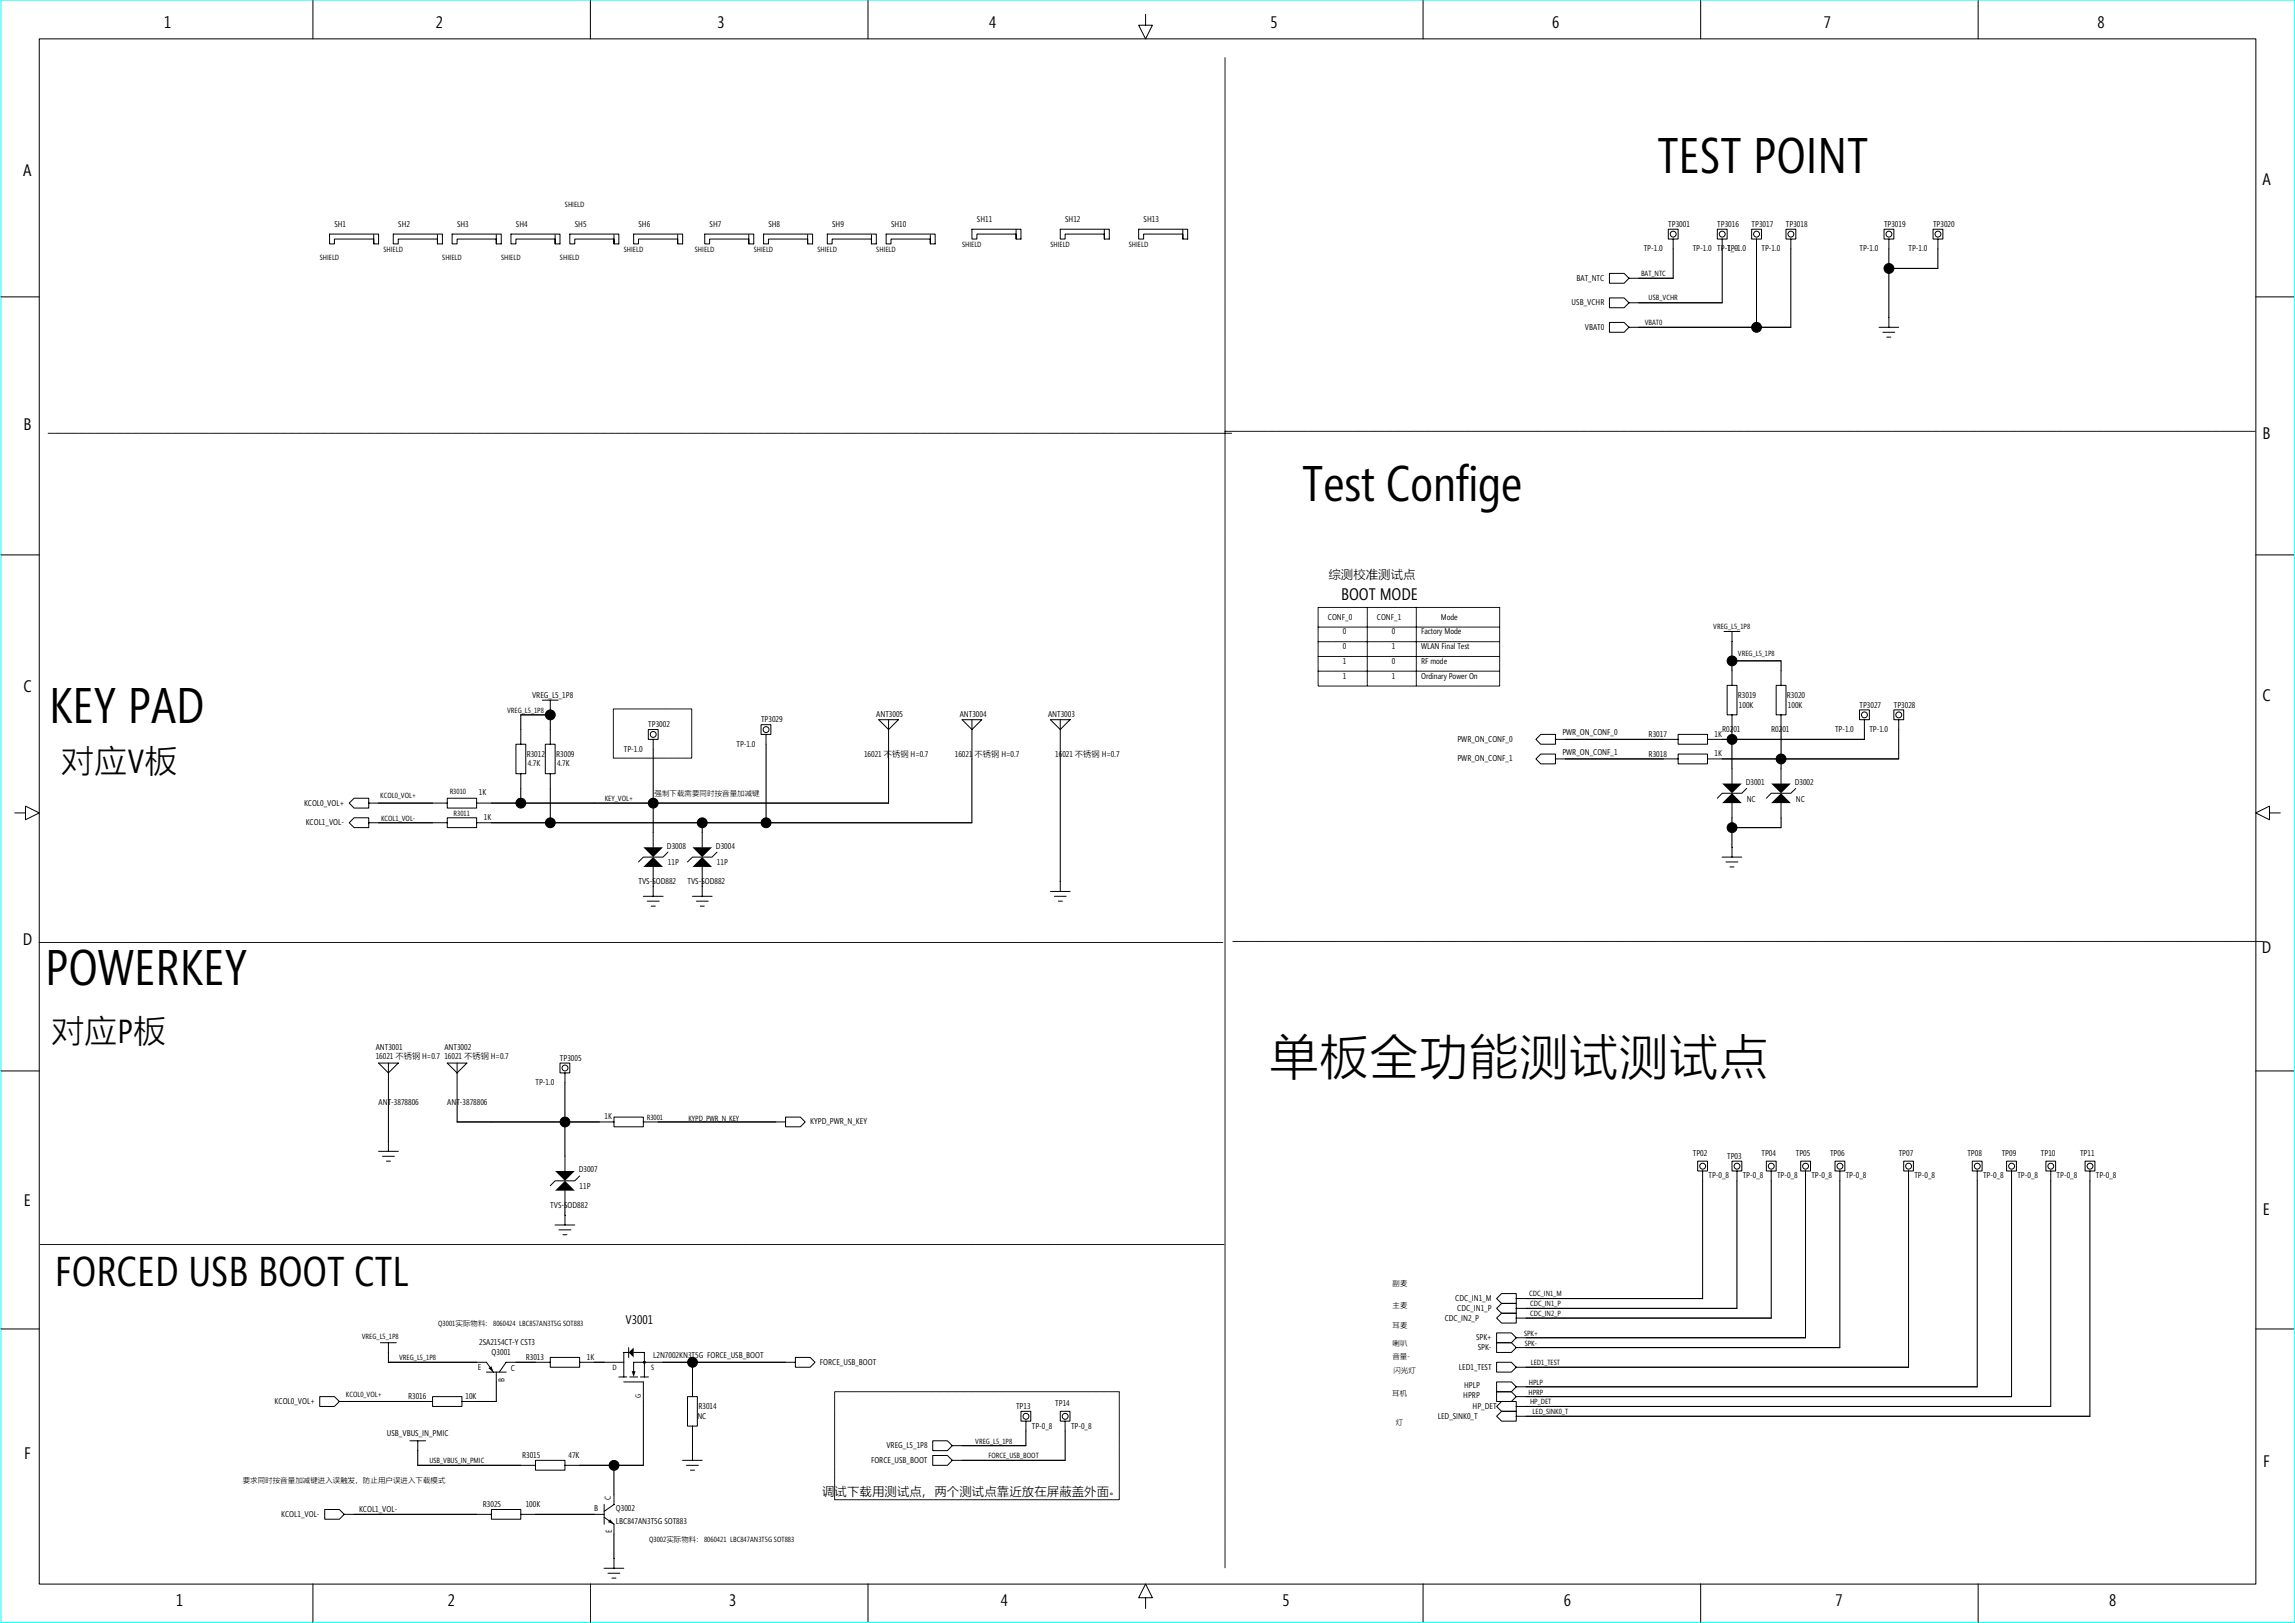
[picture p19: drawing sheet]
<svg xmlns="http://www.w3.org/2000/svg" width="420mm" height="297mm" viewBox="0 0 420 297" stroke-linecap="round" stroke-linejoin="round" font-family="sans-serif">
<defs><g id="words">
<g font-size="9.1">
<text x="303.4" y="31.6">TEST POINT</text>
<text x="238.4" y="91.8">Test Confige</text>
<text x="9" y="132.3">KEY PAD</text>
<text x="8.3" y="180.2">POWERKEY</text>
<text x="232.4" y="196.7">单板全功能测试测试点</text>
</g>
<text font-size="7.6" x="10.1" y="235.4">FORCED USB BOOT CTL</text>
<g font-size="6.1">
<text x="11.1" y="141.5">对应V板</text>
<text x="9.3" y="190.9">对应P板</text>
</g>
<g font-size="3.1">
<text x="30.1" y="5.2">1</text>
<text x="79.8" y="5.2">2</text>
<text x="131.4" y="5.2">3</text>
<text x="181.1" y="5.2">4</text>
<text x="232.6" y="5.2">5</text>
<text x="284.1" y="5.2">6</text>
<text x="333.9" y="5.2">7</text>
<text x="384" y="5.2">8</text>
<text x="4.3" y="32.3">A</text>
<text x="414.2" y="33.9">A</text>
<text x="4.3" y="78.8">B</text>
<text x="414.2" y="80.4">B</text>
<text x="245.5" y="109.9">BOOT MODE</text>
<text x="4.3" y="126.7">C</text>
<text x="414.2" y="128.4">C</text>
<text x="4.2" y="172.9">D</text>
<text x="414.1" y="174.5">D</text>
<text x="4.4" y="220.8">E</text>
<text x="414.3" y="222.4">E</text>
<text x="4.4" y="267">F</text>
<text x="414.3" y="268.6">F</text>
<text x="32.2" y="293.9">1</text>
<text x="82" y="293.9">2</text>
<text x="133.5" y="293.9">3</text>
<text x="183.2" y="293.9">4</text>
<text x="234.8" y="293.9">5</text>
<text x="286.3" y="293.9">6</text>
<text x="336" y="293.9">7</text>
<text x="386.1" y="293.9">8</text>
</g>
<g font-size="2.3">
<text x="243.2" y="106">综测校准测试点</text>
<text x="114.5" y="242.4">V3001</text>
<text x="150.5" y="273.8">调试下载用测试点，两个测试点靠近放在屏蔽盖外面。</text>
</g>
<g font-size="1.5">
<text x="61.2" y="41.5">SH1</text>
<text x="72.9" y="41.5">SH2</text>
<text x="83.7" y="41.5">SH3</text>
<text x="94.5" y="41.5">SH4</text>
<text x="105.2" y="41.5">SH5</text>
<text x="116.9" y="41.5">SH6</text>
<text x="129.9" y="41.5">SH7</text>
<text x="140.7" y="41.5">SH8</text>
<text x="152.3" y="41.5">SH9</text>
<text x="163.1" y="41.5">SH10</text>
<text x="178.8" y="40.6">SH11</text>
<text x="195" y="40.6">SH12</text>
<text x="209.4" y="40.6">SH13</text>
<text x="305.4" y="41.5">TP3001</text>
<text x="314.4" y="41.5">TP3016</text>
<text x="320.7" y="41.5">TP3017</text>
<text x="327" y="41.5">TP3018</text>
<text x="344.9" y="41.5">TP3019</text>
<text x="353.9" y="41.5">TP3020</text>
<text x="300.9" y="46">TP-1.0</text>
<text x="309.9" y="46">TP-1.0 TP-1_0</text>
<text x="316.2" y="46">TP-1.0</text>
<text x="322.5" y="46">TP-1.0</text>
<text x="340.4" y="46">TP-1.0</text>
<text x="349.4" y="46">TP-1.0</text>
<text x="288.6" y="51.4">BAT_NTC</text>
<text x="287.7" y="55.9">USB_VCHR</text>
<text x="290.1" y="60.3">VBAT0</text>
<text x="243.1" y="113.4">CONF_0</text>
<text x="252.1" y="113.4">CONF_1</text>
<text x="263.8" y="113.4">Mode</text>
<text x="245.8" y="116.1">0</text>
<text x="245.8" y="118.8">0</text>
<text x="254.8" y="116.1">0</text>
<text x="254.8" y="118.8">1</text>
<text x="260.2" y="116.1">Factory Mode</text>
<text x="260.2" y="118.8">WLAN Final Test</text>
<text x="245.8" y="121.5">1</text>
<text x="245.8" y="124.2">1</text>
<text x="254.8" y="121.5">0</text>
<text x="254.8" y="124.2">1</text>
<text x="260.2" y="124.2">Ordinary Power On</text>
<text x="260.2" y="121.5">RF mode</text>
<text x="97.4" y="127.7">VREG_L5_1P8</text>
<text x="160.4" y="131.3">ANT3005</text>
<text x="175.7" y="131.3">ANT3004</text>
<text x="191.9" y="131.3">ANT3003</text>
<text x="318.2" y="127.7">R3019</text>
<text x="318.4" y="129.5">100K</text>
<text x="327.1" y="127.7">R3020</text>
<text x="327.3" y="129.5">100K</text>
<text x="340.4" y="129.5">TP3027</text>
<text x="346.7" y="129.5">TP3028</text>
<text x="114.2" y="137.6">TP-1.0</text>
<text x="118.7" y="133.1">TP3002</text>
<text x="134.8" y="136.7">TP-1.0</text>
<text x="139.3" y="132.2">TP3029</text>
<text x="266.8" y="135.8">PWR_ON_CONF_0</text>
<text x="286" y="134.5">PWR_ON_CONF_0</text>
<text x="301.8" y="134.9">R3017</text>
<text x="313.9" y="134.9">1K</text>
<text x="315.3" y="134">R0201</text>
<text x="324.3" y="134">R0201</text>
<text x="335.9" y="134">TP-1.0</text>
<text x="342.2" y="134">TP-1.0</text>
<text x="96.4" y="138.5">R3012</text>
<text x="96.6" y="140.3">4.7K</text>
<text x="101.8" y="138.5">R3009</text>
<text x="102" y="140.3">4.7K</text>
<text x="158.2" y="138.5">16021 不锈钢 H=0.7</text>
<text x="174.8" y="138.5">16021 不锈钢 H=0.7</text>
<text x="193.2" y="138.5">16021 不锈钢 H=0.7</text>
<text x="266.8" y="139.3">PWR_ON_CONF_1</text>
<text x="286" y="138.1">PWR_ON_CONF_1</text>
<text x="301.8" y="138.5">R3018</text>
<text x="313.9" y="138.5">1K</text>
<text x="319.6" y="143.7">D3001</text>
<text x="328.6" y="143.7">D3002</text>
<text x="55.7" y="147.4">KCOL0_VOL+</text>
<text x="87.7" y="145.5">1K</text>
<text x="319.8" y="146.7">NC</text>
<text x="328.8" y="146.7">NC</text>
<text x="56" y="151">KCOL1_VOL-</text>
<text x="88.6" y="150.1">1K</text>
<text x="122.1" y="155.3">D3008</text>
<text x="131.1" y="155.3">D3004</text>
<text x="116.9" y="161.8">TVS-SOD882</text>
<text x="122.3" y="158.4">11P</text>
<text x="125.9" y="161.8">TVS-SOD882</text>
<text x="131.3" y="158.4">11P</text>
<text x="68.8" y="193.8">16021 不锈钢 H=0.7</text>
<text x="68.8" y="192.2">ANT3001</text>
<text x="81.4" y="193.8">16021 不锈钢 H=0.7</text>
<text x="81.4" y="192.2">ANT3002</text>
<text x="102.5" y="194.1">TP3005</text>
<text x="69.3" y="202.2">ANT-3878806</text>
<text x="81.9" y="202.2">ANT-3878806</text>
<text x="98" y="198.6">TP-1.0</text>
<text x="110.7" y="204.7">1K</text>
<text x="148.3" y="205.8">KYPD_PWR_N_KEY</text>
<text x="105.9" y="214.6">D3007</text>
<text x="309.9" y="211.6">TP02</text>
<text x="312.8" y="215.7">TP-0_8</text>
<text x="316.2" y="212.1">TP03</text>
<text x="319.1" y="215.7">TP-0_8</text>
<text x="322.5" y="211.6">TP04</text>
<text x="325.3" y="215.7">TP-0_8</text>
<text x="328.8" y="211.6">TP05</text>
<text x="331.6" y="215.7">TP-0_8</text>
<text x="335" y="211.6">TP06</text>
<text x="337.9" y="215.7">TP-0_8</text>
<text x="347.6" y="211.6">TP07</text>
<text x="350.5" y="215.7">TP-0_8</text>
<text x="360.2" y="211.6">TP08</text>
<text x="363.1" y="215.7">TP-0_8</text>
<text x="366.5" y="211.6">TP09</text>
<text x="369.3" y="215.7">TP-0_8</text>
<text x="373.6" y="211.6">TP10</text>
<text x="376.5" y="215.7">TP-0_8</text>
<text x="380.8" y="211.6">TP11</text>
<text x="383.7" y="215.7">TP-0_8</text>
<text x="100.7" y="221">TVS-SOD882</text>
<text x="106.1" y="217.6">11P</text>
<text x="266.4" y="238.1">CDC_IN1_M</text>
<text x="266.8" y="239.9">CDC_IN1_P</text>
<text x="264.5" y="241.7">CDC_IN2_P</text>
<text x="270.2" y="245.3">SPK+</text>
<text x="87.4" y="250.7">E</text>
<text x="87.7" y="246.2">2SA2154CT-Y CST3</text>
<text x="90" y="248">Q3001</text>
<text x="93.5" y="250.8">C</text>
<text x="96.3" y="248.9">R3013</text>
<text x="107.4" y="248.9">1K</text>
<text x="119.6" y="248.5">L2N7002KN3T5G FORCE_USB_BOOT</text>
<text x="150.1" y="249.8">FORCE_USB_BOOT</text>
<text x="267.1" y="250.7">LED1_TEST</text>
<text x="270.5" y="247.1">SPK-</text>
<text x="50.3" y="256.9">KCOL0_VOL+</text>
<text x="74.7" y="256.1">R3016</text>
<text x="85.2" y="256.1">10K</text>
<text x="92.4" y="252.9" transform="rotate(-90 92.4 252.9)">B</text>
<text x="127.9" y="257.9">R3014</text>
<text x="186" y="257.9">TP13</text>
<text x="193.2" y="257.4">TP14</text>
<text x="267.9" y="255.9">HPRP</text>
<text x="268" y="254.1">HPLP</text>
<text x="269.6" y="257.9">HP_DET</text>
<text x="70.8" y="262.9">USB_VBUS_IN_PMIC</text>
<text x="127.7" y="259.7">NC</text>
<text x="188.9" y="261.5">TP-0_8</text>
<text x="196.1" y="261.5">TP-0_8</text>
<text x="263.2" y="259.7">LED_SINK0_T</text>
<text x="95.6" y="266.8">R3015</text>
<text x="104.1" y="266.8">47K</text>
<text x="159.5" y="267.7">FORCE_USB_BOOT</text>
<text x="162.3" y="265">VREG_L5_1P8</text>
<text x="88.4" y="275.8">R3025</text>
<text x="96.2" y="275.8">100K</text>
<text x="111.8" y="274.5" transform="rotate(-90 111.8 274.5)">C</text>
<text x="51.5" y="277.6">KCOL1_VOL-</text>
<text x="65.7" y="276.7">KCOL1_VOL-</text>
<text x="108.8" y="276.5">B</text>
<text x="112" y="280.6" transform="rotate(-90 112 280.6)">E</text>
<text x="112.8" y="278.9">LBC847AN3T5G SOT883</text>
<text x="112.8" y="276.5">Q3002</text>
</g>
<g font-size="1.4">
<text x="103.4" y="38">SHIELD</text>
<text x="58.5" y="47.7">SHIELD</text>
<text x="70.2" y="46.1">SHIELD</text>
<text x="81" y="47.7">SHIELD</text>
<text x="91.7" y="47.7">SHIELD</text>
<text x="102.5" y="47.7">SHIELD</text>
<text x="114.2" y="46.1">SHIELD</text>
<text x="127.2" y="46.1">SHIELD</text>
<text x="138" y="46.1">SHIELD</text>
<text x="149.7" y="46.1">SHIELD</text>
<text x="160.4" y="46.1">SHIELD</text>
<text x="176.1" y="45.2">SHIELD</text>
<text x="192.3" y="45.2">SHIELD</text>
<text x="206.7" y="45.2">SHIELD</text>
<text x="300.4" y="50.5">BAT_NTC</text>
<text x="301.1" y="59.5">VBAT0</text>
<text x="301.8" y="54.8">USB_VCHR</text>
<text x="313.7" y="115.2">VREG_L5_1P8</text>
<text x="318.2" y="120">VREG_L5_1P8</text>
<text x="92.8" y="130.4">VREG_L5_1P8</text>
<text x="69.6" y="146.1">KCOL0_VOL+</text>
<text x="82.3" y="145.4">R3010</text>
<text x="83" y="149.3">R3011</text>
<text x="110.7" y="146.6">KEY_VOL+</text>
<text x="119.8" y="145.7">强制下载需要同时按音量加减键</text>
<text x="69.8" y="150.2">KCOL1_VOL-</text>
<text x="118.4" y="205">R3001</text>
<text x="126" y="205.1">KYPD_PWR_N_KEY</text>
<text x="254.9" y="235.3">副麦</text>
<text x="254.9" y="239.4">主麦</text>
<text x="280" y="237.3">CDC_IN1_M</text>
<text x="280.1" y="239.1">CDC_IN1_P</text>
<text x="66.2" y="245">VREG_L5_1P8</text>
<text x="80.2" y="242.7">Q3001实际物料：8060424 LBC857AN3T5G SOT883</text>
<text x="255" y="243">耳麦</text>
<text x="279" y="244.5">SPK+</text>
<text x="280.1" y="240.9">CDC_IN2_P</text>
<text x="73.1" y="248.9">VREG_L5_1P8</text>
<text x="112.2" y="250.7">D</text>
<text x="119.2" y="250.7">S</text>
<text x="254.9" y="248.8">音量-</text>
<text x="254.9" y="246.4">喇叭</text>
<text x="255.1" y="251.3">闪光灯</text>
<text x="279.1" y="246.3">SPK-</text>
<text x="280.3" y="249.9">LED1_TEST</text>
<text x="63.3" y="255.8">KCOL0_VOL+</text>
<text x="117.3" y="255.8" transform="rotate(-90 117.3 255.8)">G</text>
<text x="254.9" y="255.4">耳机</text>
<text x="279.8" y="255.2">HPRP</text>
<text x="279.9" y="253.4">HPLP</text>
<text x="280.1" y="257">HP_DET</text>
<text x="255.6" y="260.8">灯</text>
<text x="280.6" y="258.8">LED_SINK0_T</text>
<text x="78.6" y="267.8">USB_VBUS_IN_PMIC</text>
<text x="178.6" y="264.2">VREG_L5_1P8</text>
<text x="180.9" y="266.9">FORCE_USB_BOOT</text>
<text x="44.4" y="271.4">要求同时按音量加减键进入误触发，防止用户误进入下载模式</text>
<text x="118.8" y="282.2">Q3002实际物料：8060421 LBC847AN3T5G SOT883</text>
</g>
</g></defs>
<path d="M.2 0h419.9v296.9h-419.9z" fill="none" stroke="#0ff" stroke-width=".18"/>
<g fill="none" stroke="#000" stroke-width=".18">
<path d="M7.2 7.1h405.8v282.8h-405.8zM57.3 .1v7M108.1 .1v7M158.9 .1v7M209.7 2.6v2h1.3l-1.3 2.5-1.2-2.5h1.2M224.3 10.5v276.5M260.5 .1v7M311.4 .1v7M362.2 .1v7M.2 54.3h7M60.3 42.8h9v1.8h-.9v-.8h-7.2v.8h-.9zM68.4 43v1.6"/>
<path d="M72 42.8h9v1.8h-.9v-.8h-7.2v.8h-.9zM80.1 43v1.6M82.8 42.8h9v1.8h-.9v-.8h-7.2v.8h-.9zM90.9 43v1.6M93.5 42.8h9v1.8h-.9v-.8h-7.1v.8h-1zM101.6 43v1.6M104.3 42.8h9v1.8h-.9v-.8h-7.2v.8h-.9zM112.4 43v1.6M116 42.8h9v1.8h-.9v-.8h-7.2v.8h-.9zM124.1 43v1.6M129 42.8h9v1.8h-.9v-.8h-7.2v.8h-.9zM137.1 43v1.6"/>
<path d="M139.8 42.8h9v1.8h-.9v-.8h-7.2v.8h-.9zM147.9 43v1.6M151.5 42.8h8.9v1.8h-.9v-.8h-7.2v.8h-.8zM159.5 43v1.6M162.2 42.8h9v1.8h-.9v-.8h-7.2v.8h-.9zM170.3 43v1.6M177.9 42h9v1.8h-.9v-1h-7.2v1h-.9zM186 42.1v1.7M194.1 42h9v1.8h-.9v-1h-7.2v1h-.9zM202.2 42.1v1.7M208.5 42h8.9v1.8h-.9v-1h-7.1v1h-.9zM216.5 42.1v1.7"/>
<path d="M294.6 59h2.7l.9 .9-.9 .9h-2.7zM294.6 54.5h2.7l.9 .9-.9 .9h-2.7zM294.6 50h2.7l.9 .9-.9 .9h-2.7zM305.4 42h1.8v1.8h-1.8zM306.3 43.7v7.2h-8.1M314.4 42h1.8v1.8h-1.8zM315.3 43.7v11.7h-17.1M320.7 42h1.8v1.8h-1.8zM321.6 43.7v16.2M327 42h1.8v1.8h-1.8zM327.9 43.7v16.2h-29.7M344 59.9h3.6"/>
<path d="M344.9 42h1.8v1.8h-1.8zM345.8 49.1h9M345.8 43.7v16.2M353.9 42h1.8v1.8h-1.8zM354.8 43.7v5.4M413 54.3h7M8.8 79.3h216.7M224.3 78.9h188.7M344.7 60.8h2.2M345.4 61.7h.8M.2 101.6h7M241.3 111.2h33.3v14.4h-33.3z"/>
<path d="M241.3 114.8h33.3M241.3 117.5h33.3M250.3 111.2v14.4M259.3 111.2v14.4M315.6 115.6h2.9M317.1 115.6v9.9M413 101.6h7M94.5 136.2h1.8v5.4h-1.8zM99.3 128.1h2.9M99.8 136.2h1.8v5.4h-1.8zM100.7 128.1v8.1M100.7 130.8h-5.4v5.4"/>
<path d="M112.3 129.8h14.4v8.9h-14.4zM118.7 133.5h1.8v1.8h-1.8zM119.6 135.3v19.8M139.3 132.6h1.8v1.8h-1.8zM140.2 134.4v16.2M160.9 131.7h3.6l-1.8 1.8zM162.7 131.7v15.3M176.1 131.7h3.6l-1.8 1.8zM177.9 131.7v18.9h-90.7M192.3 131.7h3.6l-1.8 1.8-1.8-1.8M194.1 131.7v31.5M241.3 120.1h33.3"/>
<path d="M241.3 122.8h33.3M281.2 138.9l.9-.9h2.7v1.8h-2.7zM282.1 134.4h2.7v1.8h-2.7l-.9-.9zM284.7 138.9h22.5M284.7 135.3h22.5M307.2 138h5.4v1.8h-5.4zM307.2 134.4h5.4v1.8h-5.4zM316.2 125.4h1.8v5.4h-1.8zM317.1 120.9h9v4.6M317.1 130.8v12.6M325.2 125.4h1.8v5.4h-1.8zM326.1 130.8v12.6"/>
<path d="M340.4 129.9h1.8v1.8h-1.8zM341.3 131.7v3.6h-28.7M346.7 129.9h1.8v1.8h-1.8zM347.6 131.7v7.2h-35M2.7 148.8h2v-1.3l2.5 1.3-2.5 1.2v-1.2M64.8 146.1h2.7v1.8h-2.7l-.9-.9zM64.8 149.7h2.7v1.8h-2.7l-.9-.9zM67.5 147h14.4M67.5 150.6h14.4M81.9 146.1h5.4v1.8h-5.4zM81.9 149.7h5.4v1.8h-5.4zM87.2 147h75.5"/>
<path d="M95.3 141.6v5.4M100.7 141.6v9M119.6 158.6v5.4M122.3 156l-.9 .9h-3.6l-.9 .9M128.6 150.6v4.5M128.6 158.6v5.4M131.3 156l-.9 .9h-3.6l-.9 .9M315.3 156.9h3.6M316 157.8h2.2M316.7 158.7h.7M317.1 151.5h9M317.1 147v9.9"/>
<path d="M319.8 144.3l-.9 .9h-3.6l-.9 .9M326.1 147v4.5M328.8 144.3l-.9 .9h-3.6l-.9 .9M415.5 148.8v-1.3l-2.5 1.3 2.5 1.2v-1.2h2M7.2 172.5h216.7M117.8 164h3.6M118.5 164.9h2.2M119.2 165.8h.8M126.8 164h3.6M127.5 164.9h2.2M128.2 165.8h.7M192.3 163.2h3.6"/>
<path d="M193 164h2.2M193.7 164.9h.8M225.7 172.3h188.7M.2 196h7M69.3 194.6h3.6l-1.8 1.8zM71.1 194.5v16.2M81.9 194.6h3.6l-1.8 1.8zM83.7 194.5v10.9M102.5 194.6h1.8v1.8h-1.8zM103.4 196.3v18M413 196h7M69.3 210.7h3.6"/>
<path d="M70 211.6h2.2M70.7 212.5h.8M83.7 205.3h28.7M103.4 217.9v6.3M106.1 215.2l-.9 .9h-3.6l-.9 .9M112.4 204.4h5.4v1.8h-5.4zM117.8 205.3h26M143.8 204.4h2.7l.9 .9-.9 .9h-2.7zM310.8 212.5h1.8v1.8h-1.8zM311.7 214.3v23.4h-34.1M317.1 212.5h1.8v1.8h-1.8zM318 214.3v25.2h-40.4"/>
<path d="M323.4 212.5h1.8v1.8h-1.8zM324.3 214.3v27l-46.7-.1M329.7 212.5h1.8v1.8h-1.8zM330.5 214.3v30.6M335.9 212.5h1.8v1.8h-1.8zM336.8 214.3v32.4l-59.2-.1M348.5 212.5h1.8v1.8h-1.8zM349.4 214.3v36M361.1 212.5h1.8v1.8h-1.8zM362 214.3v39.5M367.4 212.5h1.8v1.8h-1.8zM368.3 214.3v41.3h-90.7"/>
<path d="M374.6 212.5h1.7v1.8h-1.7zM375.4 214.3v43.1M381.7 212.5h1.8v1.8h-1.8zM382.6 214.3v44.9M7.4 227.8h216.7M101.6 224.2h3.6M102.3 225.1h2.2M103 226h.8M274.9 238.5h2.7v1.8h-2.7l-.9-.8zM274.9 236.7h2.7v1.8h-2.7l-.9-.8zM.2 243.2h7M58.5 255.6h2.7l.9 .9-.9 .9h-2.7z"/>
<path d="M62.1 256.5h17.1M69.6 245.7h2.9M71.1 249.3h18l1.2 1.8M71.1 245.7v3.6M79.2 255.6h5.4v1.8h-5.4zM84.5 256.5h6.4M89.1 251.1h3.6M90.9 251.1v5.4M100.7 248.4h5.4v1.8h-5.4zM100.8 249.3h-8.2l-1.2 1.8M106.1 249.3h8.1M113.3 252h1.5"/>
<path d="M114.2 252.9h3.6v15.3M115.1 246.6v1.9M115.1 247.5h-.9v4.5M115.3 252h1.4M116 249.3h29.6M116 247.5h2v4.5M116 249.3v1.8M117.3 252h1.4M117.8 249.2h.3v.3h-.3zM125.9 255.6h1.8v5.4h-1.8zM126.8 249.3v6.3M145.6 248.4h2.7l.9 .9-.9 .9h-2.7z"/>
<path d="M152.8 254.7h52.1v19.8h-52.1zM186.9 258.3h1.8v1.8h-1.8zM194.1 258.3h1.8v1.8h-1.8zM274 252.9h2.7l.9 .9-.9 .9h-2.7zM274 254.7h2.7l.9 .9-.9 .9h-2.7zM274 249.3h2.7l.9 .9-.9 .9h-2.7zM274 257.4l.9-.9h2.7v1.8h-2.7zM274 243.9h2.7l.9 .9-.9 .9h-2.7zM274 245.7h2.7l.9 .9-.9 .9h-2.7zM274 241.2l.9-.9h2.7v1.8h-2.7zM274.9 258.3h2.7v1.8h-2.7l-.9-.9zM277.6 253.8h84.4"/>
<path d="M277.6 259.2h105M277.6 250.2h71.8M277.6 257.4h97.8M277.6 244.8h52.9M413 243.2h7M59.4 276.3h2.7l.9 .9-.9 .8h-2.7zM63 277.2h27M75 263.7h2.9M76.5 268.2h21.6M76.5 263.7v4.5M90 276.3h5.3v1.7h-5.3zM95.3 277.2h15.3"/>
<path d="M98 267.3h5.4v1.8h-5.4zM103.4 268.2h14.4M110.6 277.7l1.8 1.3M110.6 275.3v3.7M112.4 268.2v7.2M112.4 278.9v8.1M112.4 275.4l-1.8 1.2M125 267.3h3.6M125.7 268.2h2.2M126.4 269.1h.7M126.8 261v6.3M170.8 266.4h2.6l.9 .9-.9 .9h-2.6z"/>
<path d="M170.8 263.7h2.6l.9 .9-.9 .9h-2.6zM187.8 260.1v4.5h-13.5M195 260.1v7.2h-20.7M57.3 289.9v7M108.1 289.9v7M110.6 287h3.6M111.3 287.9h2.2M112 288.8h.8M158.9 289.9v7M209.7 292.4h1.3l-1.3-2.5-1.2 2.5h1.2v2M260.5 289.9v7M311.4 289.9v7"/>
<path d="M362.2 289.9v7"/>
<circle cx="306.3" cy="42.8" r=".54"/>
<circle cx="315.3" cy="42.8" r=".54"/>
<circle cx="321.6" cy="42.8" r=".54"/>
<circle cx="321.6" cy="59.9" r=".9"/>
<circle cx="327.9" cy="42.8" r=".54"/>
<circle cx="345.8" cy="42.8" r=".54"/>
<circle cx="345.8" cy="49.1" r=".9"/>
<circle cx="354.8" cy="42.8" r=".54"/>
<circle cx="100.8" cy="130.8" r=".9"/>
<circle cx="119.6" cy="134.4" r=".54"/>
<circle cx="140.2" cy="133.5" r=".54"/>
<circle cx="317.1" cy="121" r=".9"/>
<circle cx="317.1" cy="135.3" r=".9"/>
<circle cx="326.1" cy="138.9" r=".9"/>
<circle cx="341.3" cy="130.8" r=".54"/>
<circle cx="347.6" cy="130.8" r=".54"/>
<circle cx="95.4" cy="147" r=".9"/>
<circle cx="100.8" cy="150.6" r=".9"/>
<circle cx="119.6" cy="147" r=".9"/>
<circle cx="128.6" cy="150.6" r=".9"/>
<circle cx="140.3" cy="150.6" r=".9"/>
<circle cx="317.1" cy="151.5" r=".9"/>
<circle cx="103.4" cy="195.5" r=".54"/>
<circle cx="103.4" cy="205.3" r=".9"/>
<circle cx="311.7" cy="213.4" r=".54"/>
<circle cx="318" cy="213.4" r=".54"/>
<circle cx="324.3" cy="213.4" r=".54"/>
<circle cx="330.6" cy="213.4" r=".54"/>
<circle cx="336.8" cy="213.4" r=".54"/>
<circle cx="349.4" cy="213.4" r=".54"/>
<circle cx="362" cy="213.4" r=".54"/>
<circle cx="368.3" cy="213.4" r=".54"/>
<circle cx="375.5" cy="213.4" r=".54"/>
<circle cx="382.6" cy="213.4" r=".54"/>
<circle cx="126.8" cy="249.3" r=".9"/>
<circle cx="187.8" cy="259.2" r=".54"/>
<circle cx="195" cy="259.2" r=".54"/>
<circle cx="112.4" cy="268.2" r=".9"/>
</g>
<g fill="#000">
<path d="M100.7 129.9v.9zM315.3 135.3h1.8zM317.1 120.9v1.8zM317.1 133.5v1.8zM326.1 120.9v1.8zM326.1 138.9v1.8zM341.3 133.5v1.8zM128.6 150.6v1.8zM317.1 149.7v1.8zM326.1 149.7v1.8zM119.6 161.4v.8zM128.6 161.4v.8z"/>
<path d="M103.4 220.6v1.8zM71.1 247.5v1.8zM108.8 249.3h1.8zM126.8 263.7v1.8z"/>
</g>
<g fill="#000">
<path d="M117.8 155.1h3.6l-1.8 1.8zM119.6 156.9l1.8 1.8h-3.6zM126.8 155.1h3.6l-1.8 1.8zM128.6 156.9l1.8 1.8h-3.6zM315.3 143.4h3.6l-1.8 1.8zM317.1 145.2l1.8 1.8h-3.6zM324.3 143.4h3.6l-1.8 1.8zM326.1 145.2l1.8 1.8h-3.6zM101.6 214.3h3.6l-1.8 1.8zM103.4 216.1l1.8 1.8h-3.6zM89.4 250.4l.6-.4 .3 1.1zM115.1 247.5l.9-.9v1.8z"/>
<path d="M115.6 251h.8l-.4 1zM111.7 278l.7 1-1.1-.4z"/>
<circle cx="321.6" cy="59.9" r=".91"/>
<circle cx="345.8" cy="49.1" r=".91"/>
<circle cx="100.7" cy="130.8" r=".91"/>
<circle cx="317.1" cy="120.9" r=".91"/>
<circle cx="317.1" cy="135.3" r=".91"/>
<circle cx="326.1" cy="138.9" r=".91"/>
<circle cx="95.3" cy="147" r=".91"/>
<circle cx="100.7" cy="150.6" r=".91"/>
<circle cx="119.6" cy="147" r=".91"/>
<circle cx="128.6" cy="150.6" r=".91"/>
<circle cx="140.2" cy="150.6" r=".91"/>
<circle cx="317.1" cy="151.5" r=".91"/>
<circle cx="103.4" cy="205.3" r=".91"/>
<circle cx="118" cy="249.3" r=".19"/>
<circle cx="126.8" cy="249.3" r=".91"/>
<circle cx="112.4" cy="268.2" r=".91"/>
</g>
<use href="#words"/>
</svg>
